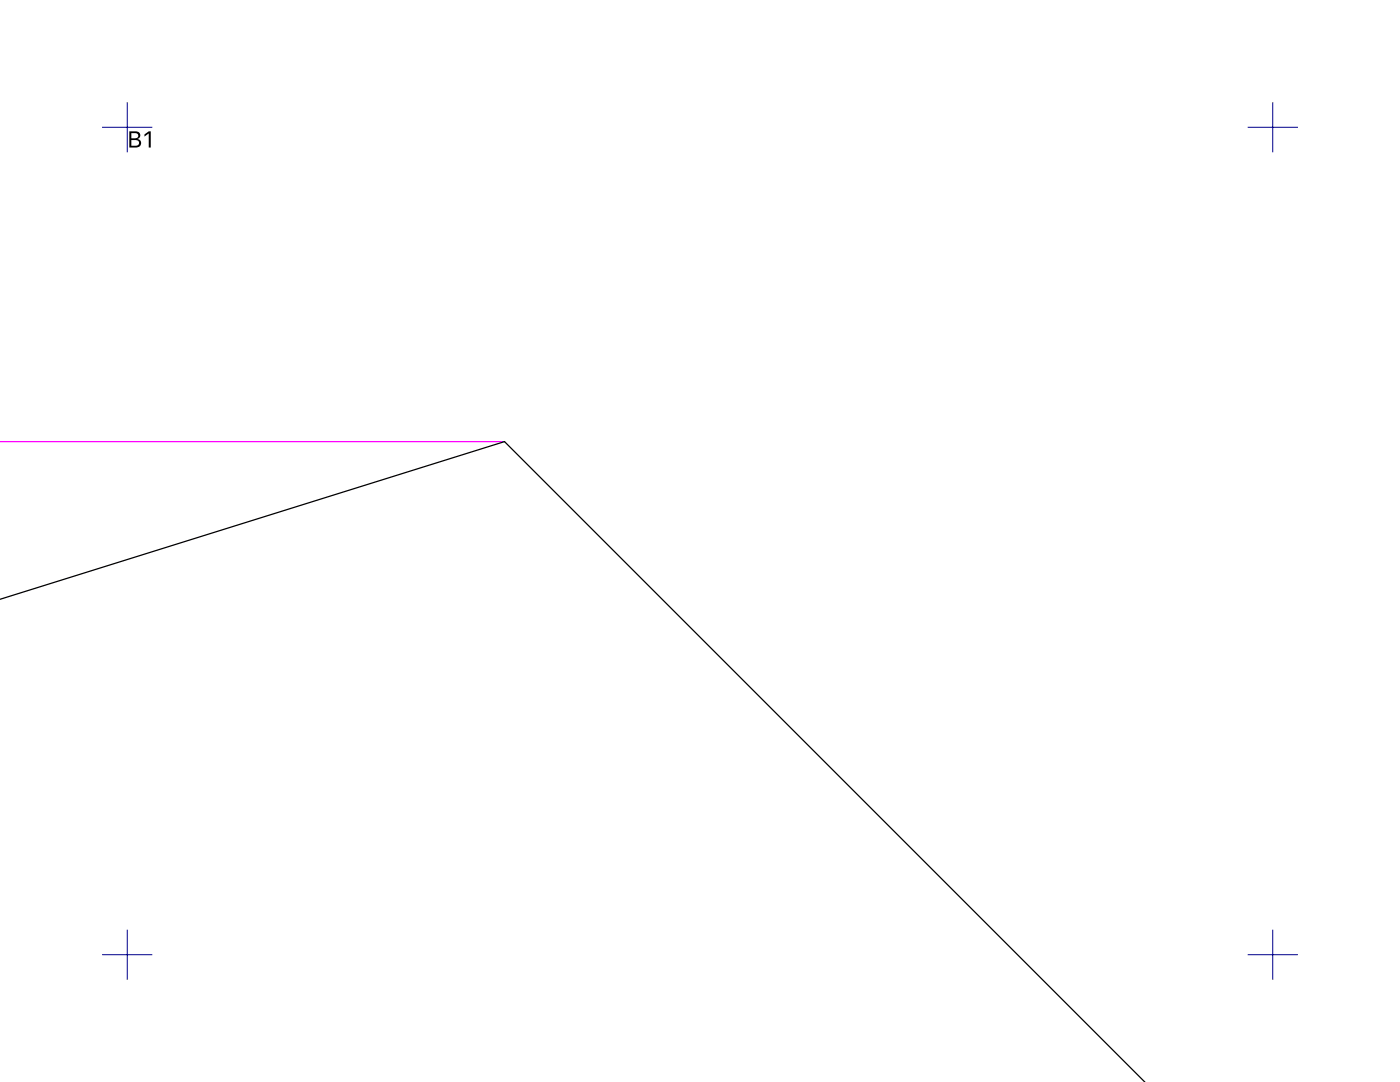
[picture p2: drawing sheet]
<svg xmlns="http://www.w3.org/2000/svg" width="279mm" height="216mm" viewBox="0 0 279 216" stroke-linecap="round" stroke-linejoin="round" font-family="sans-serif">
<path d="M-.1 88.1h100.8" fill="none" stroke="#f0f" stroke-width=".25"/>
<path d="M-.1 119.6l100.8-31.5 127.8 127.8" fill="none" stroke="#000" stroke-width=".25"/>
<path d="M20.4 25.4h10M25.4 20.4v10M249 25.4h10M254 20.4v10M20.4 190.5h10M25.4 185.5v10M249 190.5h10M254 185.5v10" fill="none" stroke="#00008b" stroke-width=".2"/>
<path d="M25.8 26.2v3.2h.8a1.04 1.04 0 0 0 1.2-.2 1.04 1.04 0 0 0 .2-1.2l-.6-.3a.8 .8 0 0 0 .6-.9 .8 .8 0 0 0-1-.6zM26.2 26.6h.8a.54 .54 0 0 1 .6 .6 .54 .54 0 0 1-.7 .4h-.7zM26.2 27.9h.8a.61 .61 0 0 1 .7 .7 .61 .61 0 0 1-.8 .5h-.7zM28.8 26.8v.5l.9-.6v2.7h.4v-3.2h-.4z" fill-rule="evenodd" fill="#000"/>
</svg>
